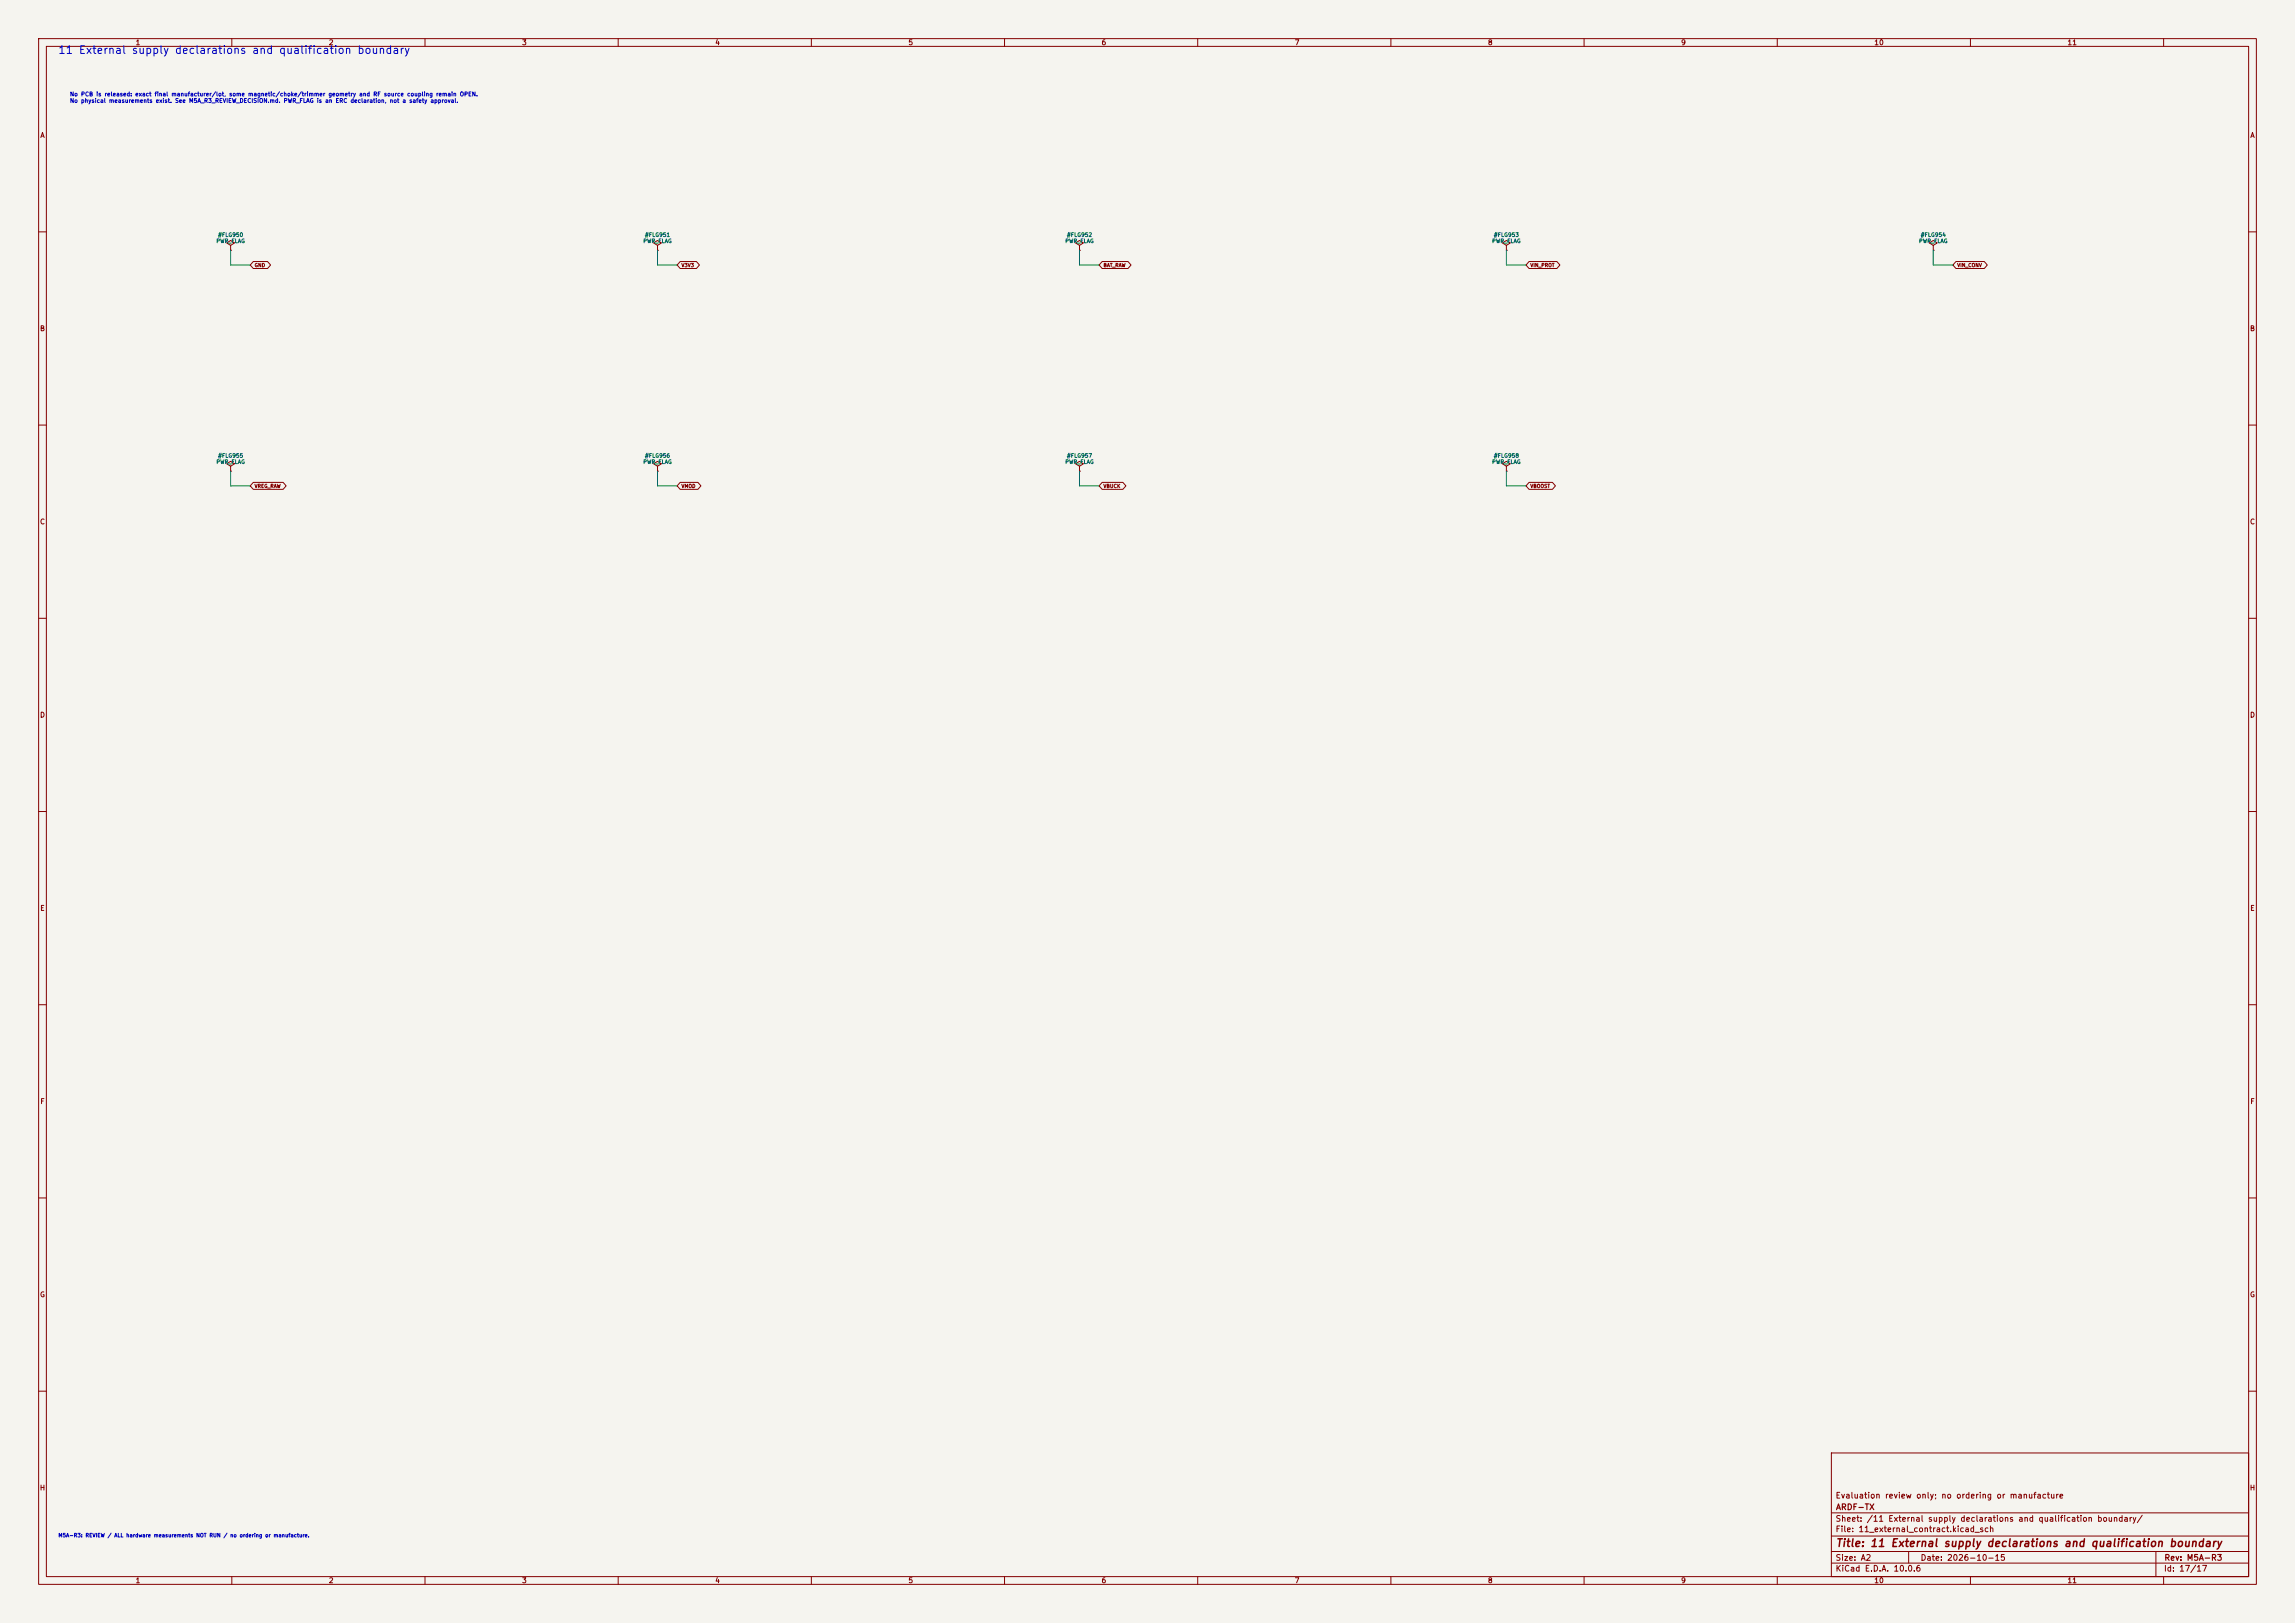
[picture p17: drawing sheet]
<svg xmlns="http://www.w3.org/2000/svg" width="594mm" height="420mm" viewBox="0 0 594 420" stroke-linecap="round" stroke-linejoin="round" font-family="sans-serif">
<defs><g id="words">
<text font-size="2" fill="#0000c2" x="14.9" y="14.4">11 External supply declarations and qualification boundary</text>
<text font-size="2" fill="#840000" x="475" y="400.8">Title: 11 External supply declarations and qualification boundary</text>
<g font-size="1.5" fill="#840000">
<text x="475" y="388.1">Evaluation review only; no ordering or manufacture</text>
<text x="475" y="394.1">Sheet: /11 External supply declarations and qualification boundary/</text>
<text x="475.1" y="391.1">ARDF-TX</text>
<text x="475" y="396.8">File: 11_external_contract.kicad_sch</text>
<text x="475" y="407">KiCad E.D.A. 10.0.6</text>
<text x="475" y="404.2">Size: A2</text>
<text x="497" y="404.2">Date: 2026-10-15</text>
<text x="560" y="407">Id: 17/17</text>
<text x="560.1" y="404.2">Rev: M5A-R3</text>
</g>
<g font-size="1.3" fill="#840000">
<text x="35" y="12">1</text>
<text x="85" y="12">2</text>
<text x="135" y="12">3</text>
<text x="185" y="12">4</text>
<text x="235" y="12">5</text>
<text x="285" y="12">6</text>
<text x="335" y="12">7</text>
<text x="385" y="12">8</text>
<text x="435" y="12">9</text>
<text x="485" y="12">10</text>
<text x="535" y="12">11</text>
<text x="10.3" y="36">A</text>
<text x="582.3" y="36">A</text>
<text x="10.2" y="86">B</text>
<text x="582.2" y="86">B</text>
<text x="10.2" y="136">C</text>
<text x="582.2" y="136">C</text>
<text x="10.2" y="186">D</text>
<text x="582.2" y="186">D</text>
<text x="10.3" y="236">E</text>
<text x="582.3" y="236">E</text>
<text x="10.3" y="286">F</text>
<text x="582.3" y="286">F</text>
<text x="10.2" y="336">G</text>
<text x="582.2" y="336">G</text>
<text x="10.2" y="386">H</text>
<text x="582.2" y="386">H</text>
<text x="35" y="410">1</text>
<text x="85" y="410">2</text>
<text x="135" y="410">3</text>
<text x="185" y="410">4</text>
<text x="235" y="410">5</text>
<text x="285" y="410">6</text>
<text x="335" y="410">7</text>
<text x="385" y="410">8</text>
<text x="435" y="410">9</text>
<text x="485" y="410">10</text>
<text x="535" y="410">11</text>
</g>
<g font-size="1.1" fill="#0000c2">
<text x="18" y="25.2">No PCB is released: exact final manufacturer/lot, some magnetic/choke/trimmer geometry and RF source coupling remain OPEN.</text>
<text x="18" y="26.8">No physical measurements exist. See M5A_R3_REVIEW_DECISION.md. PWR_FLAG is an ERC declaration, not a safety approval.</text>
</g>
<g font-size="1" fill="#006464">
<text x="55.9" y="63.1">PWR_FLAG</text>
<text x="56.3" y="61.5">#FLG950</text>
<text x="166.4" y="63.1">PWR_FLAG</text>
<text x="166.8" y="61.5">#FLG951</text>
<text x="275.6" y="63.1">PWR_FLAG</text>
<text x="276" y="61.5">#FLG952</text>
<text x="386.1" y="63.1">PWR_FLAG</text>
<text x="386.5" y="61.5">#FLG953</text>
<text x="496.6" y="63.1">PWR_FLAG</text>
<text x="497" y="61.5">#FLG954</text>
<text x="56.3" y="118.7">#FLG955</text>
<text x="166.8" y="118.7">#FLG956</text>
<text x="276" y="118.7">#FLG957</text>
<text x="386.5" y="118.7">#FLG958</text>
<text x="55.9" y="120.3">PWR_FLAG</text>
<text x="166.4" y="120.3">PWR_FLAG</text>
<text x="275.6" y="120.3">PWR_FLAG</text>
<text x="386.1" y="120.3">PWR_FLAG</text>
</g>
<text font-size="1" fill="#0000c2" x="15" y="398">M5A-R3: REVIEW / ALL hardware measurements NOT RUN / no ordering or manufacture.</text>
<g font-size=".9" fill="#840000">
<text x="65.8" y="69.3">GND</text>
<text x="176.3" y="69.3">V3V3</text>
<text x="285.5" y="69.3">BAT_RAW</text>
<text x="396" y="69.3">VIN_PROT</text>
<text x="506.5" y="69.3">VIN_CONV</text>
<text x="65.8" y="126.5">VREG_RAW</text>
<text x="176.3" y="126.5">VMOD</text>
<text x="285.5" y="126.5">VBUCK</text>
<text x="396" y="126.5">VBOOST</text>
</g>
</g></defs>
<path d="M0 0h594v420h-594z" fill="#f5f4ef" stroke="#f5f4ef" stroke-width=".26"/>
<g fill="none" stroke="#840000" stroke-width=".26">
<path d="M10 10h574v400h-574zM12 12h570v396h-570zM60 10v2M110 10v2M160 10v2M210 10v2M260 10v2M310 10v2M360 10v2M410 10v2M460 10v2M510 10v2"/>
<path d="M560 10v2M10 60h2M59.7 63.5l1-.6-1-.7-1 .7 1 .6v1.3M59.7 64.8h.1M65.6 67.7h3.6l.8 .9-.8 .9h-3.6l-.8-.9zM170.2 63.5l1-.6-1-.7-1 .7 1 .6v1.3M170.2 64.8h.1M176 67.7h4.2l.8 .9-.8 .9h-4.2l-.7-.9zM279.4 63.5l1-.6-1-.7-1 .7 1 .6v1.3M279.4 64.8h.1M285.3 67.7h6.7l.7 .9-.7 .9h-6.7l-.8-.9zM389.9 63.5l1-.6-1-.7-1 .7 1 .6v1.3"/>
<path d="M389.9 64.8h.1M395.8 67.7h7.2l.7 .9-.7 .9h-7.2l-.8-.9zM500.4 63.5l1-.6-1-.7-1 .7 1 .6v1.3M500.4 64.8h.1M506.2 67.7h7.4l.8 .9-.8 .9h-7.4l-.7-.9zM582 60h2M10 110h2M582 110h2M59.7 120.7l1-.7-1-.6-1 .6 1 .7v1.2M59.7 121.9h.1M65.6 124.8h7.7l.8 .9-.8 .9h-7.7l-.8-.9zM170.2 120.7l1-.7-1-.6-1 .6 1 .7v1.2"/>
<path d="M170.2 121.9h.1M176 124.8h4.6l.8 .9-.8 .9h-4.6l-.7-.9zM279.4 120.7l1-.7-1-.6-1 .6 1 .7v1.2M279.4 121.9h.1M285.3 124.8h5.3l.8 .9-.8 .9h-5.3l-.8-.9zM389.9 120.7l1-.7-1-.6-1 .6 1 .7v1.2M389.9 121.9h.1M395.8 124.8h6l.8 .9-.8 .9h-6l-.8-.9zM10 160h2M582 160h2M10 210h2M582 210h2"/>
<path d="M10 260h2M582 260h2M10 310h2M582 310h2M10 360h2M474 376h108v32h-108zM582 360h2M474 397.5h108M474 391.5h108M60 408v2M110 408v2M160 408v2"/>
<path d="M210 408v2M260 408v2M310 408v2M360 408v2M410 408v2M460 408v2M474 404.5h108M474 401.5h108M494 401.5v3M510 408v2M558 401.5v6.5M560 408v2"/>
</g>
<path d="M59.7 64.8v3.8h5.1M170.2 64.8v3.8h5.1M279.4 64.8v3.8h5.1M389.9 64.8v3.8h5.1M500.4 64.8v3.8h5.1M59.7 121.9v3.8h5.1M170.2 121.9v3.8h5.1M279.4 121.9v3.8h5.1M389.9 121.9v3.8h5.1" fill="none" stroke="#009600" stroke-width=".26"/>
<use href="#words"/>
</svg>
